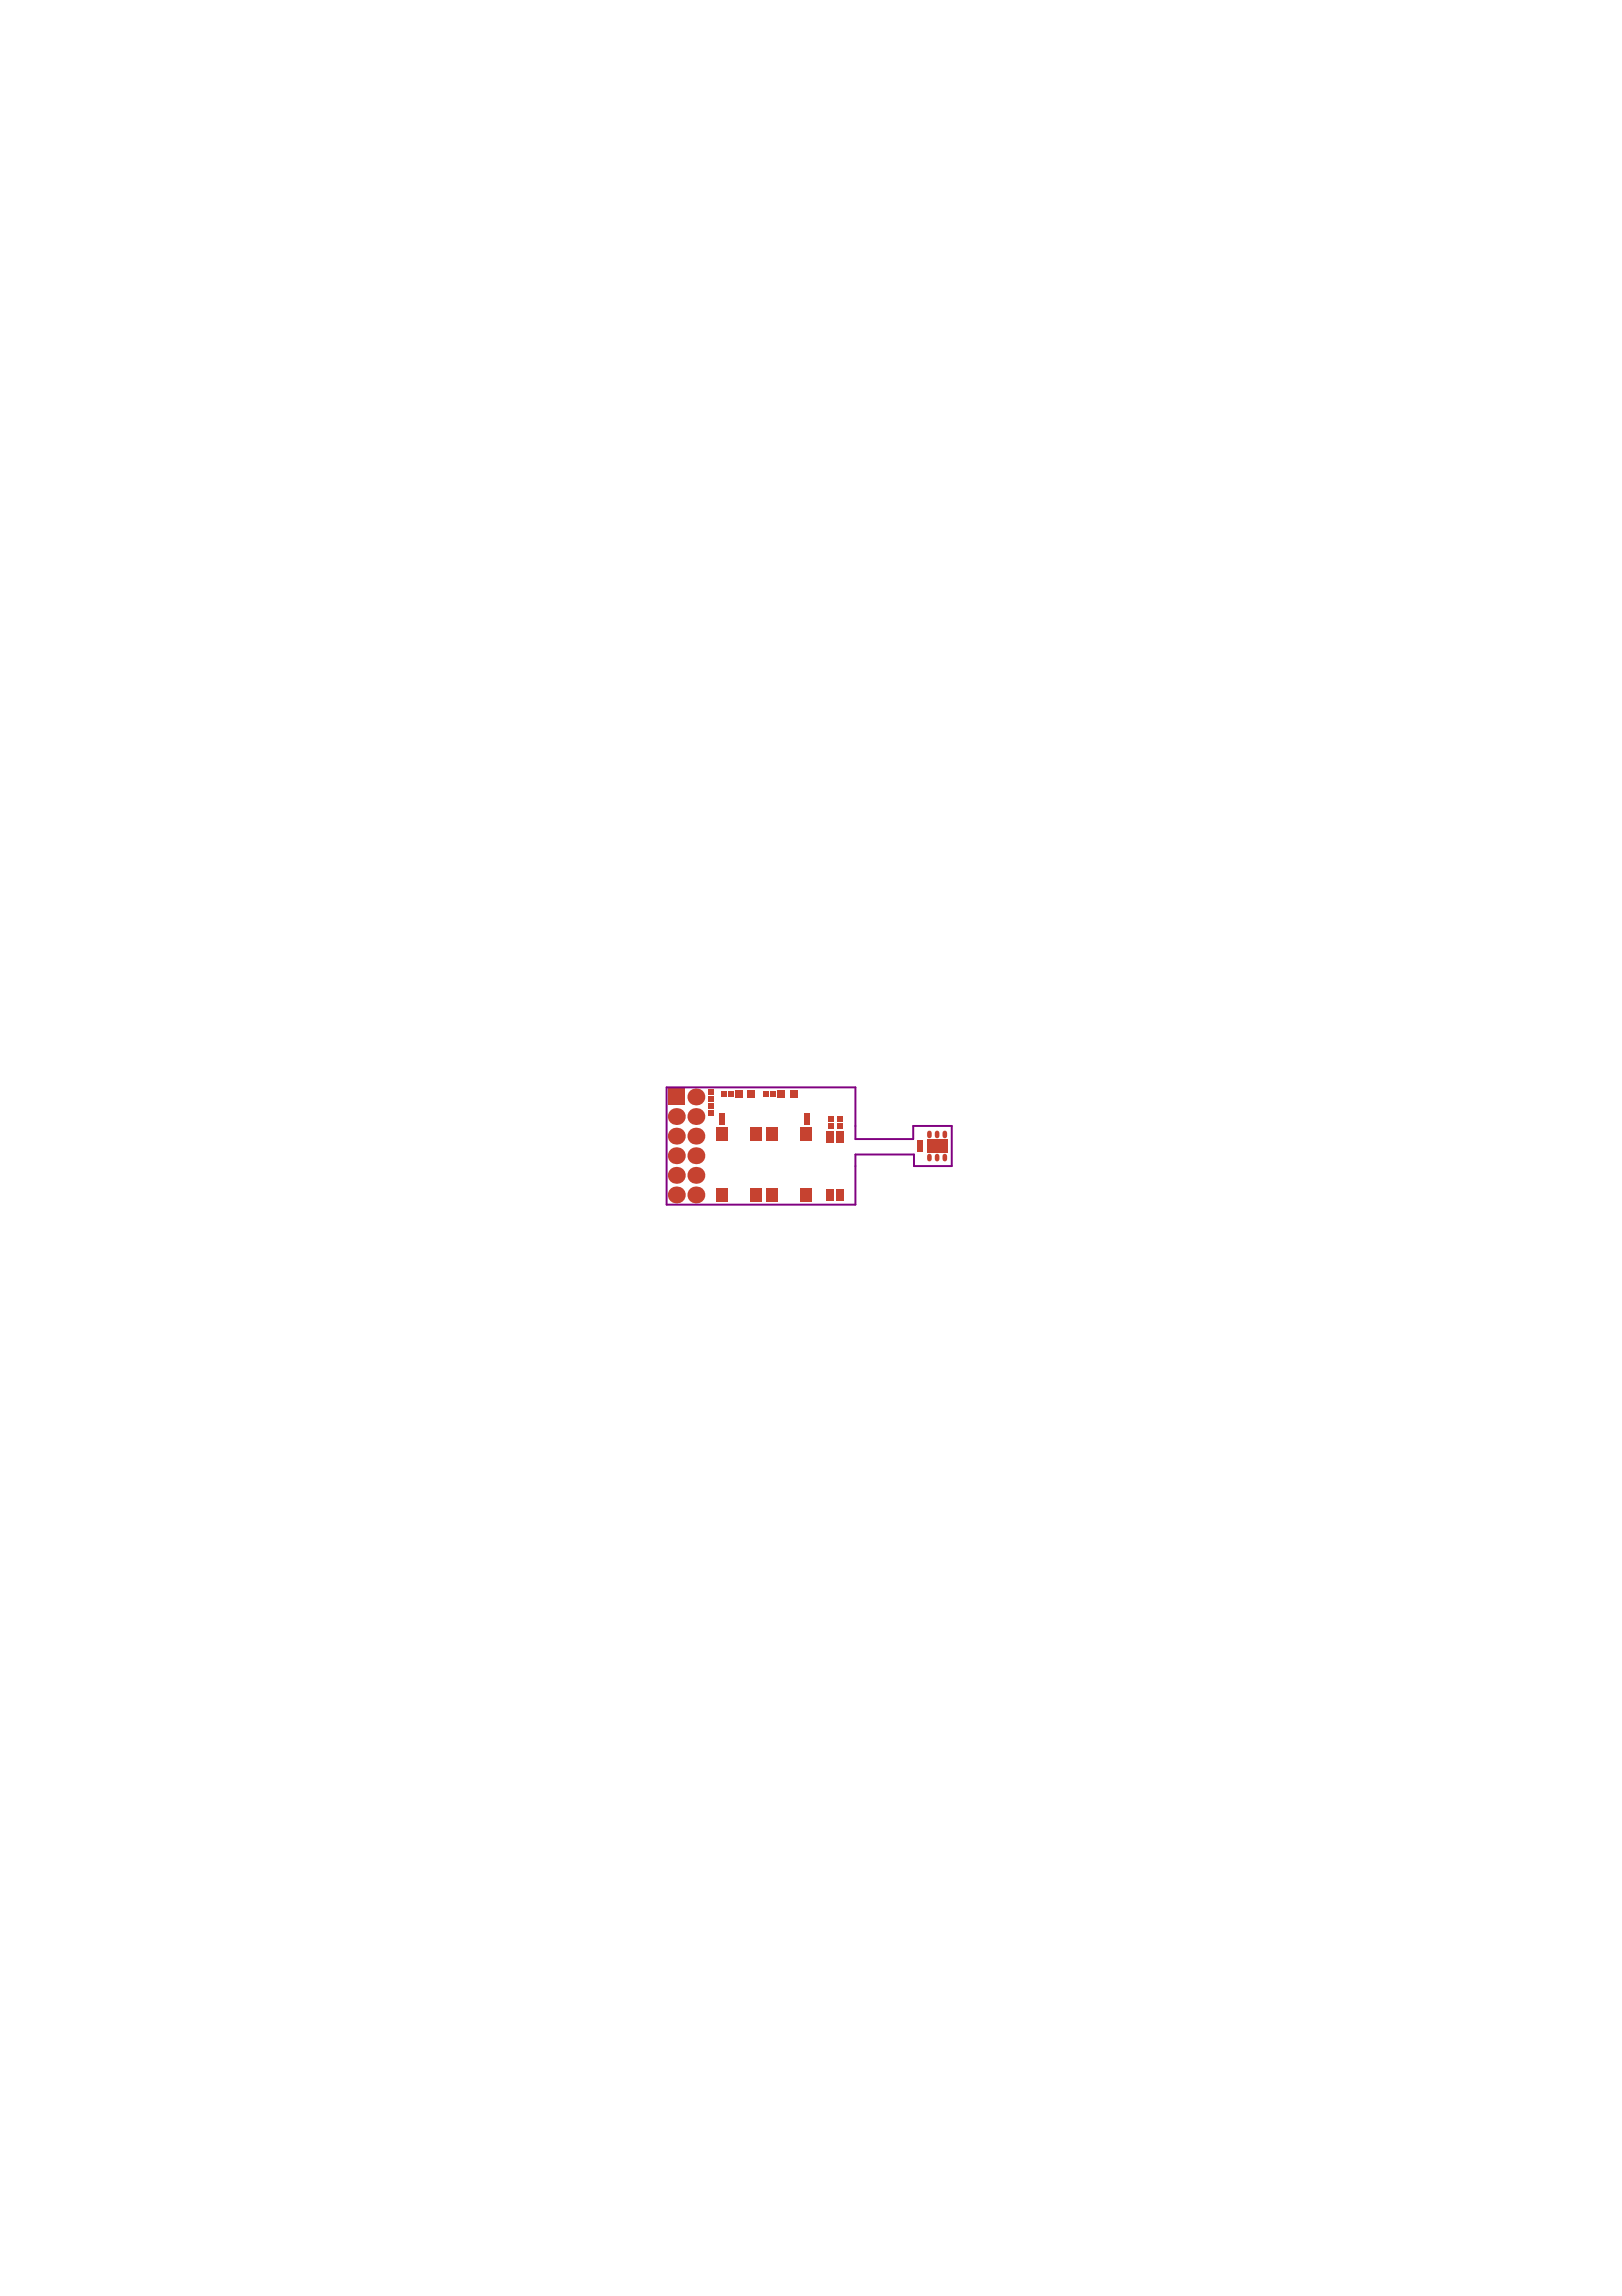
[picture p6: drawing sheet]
<svg xmlns="http://www.w3.org/2000/svg" width="210mm" height="297mm" viewBox="0 0 210 297" stroke-linecap="round" stroke-linejoin="round" font-family="sans-serif">
<g fill="#c64230">
<path d="M86.4 140.8h2.2v2.2h-2.2z" fill-rule="evenodd"/>
<path d="M118.7 148.3h.7v.7h-.7z" fill-rule="evenodd"/>
<path d="M118.7 147.5h.7v.7h-.7z" fill-rule="evenodd"/>
<path d="M95.1 141h1v1h-1z" fill-rule="evenodd"/>
<path d="M96.7 141h1v1h-1z" fill-rule="evenodd"/>
<path d="M100.6 141h1v1h-1z" fill-rule="evenodd"/>
<path d="M102.2 141h1v1h-1z" fill-rule="evenodd"/>
<path d="M91.7 141.8h.7v.6h-.7z" fill-rule="evenodd"/>
<path d="M91.7 140.9h.7v.6h-.7z" fill-rule="evenodd"/>
<path d="M91.7 142.8h.7v.6h-.7z" fill-rule="evenodd"/>
<path d="M91.7 143.7h.7v.6h-.7z" fill-rule="evenodd"/>
<path d="M107.1 145.4h.8v.6h-.8z" fill-rule="evenodd"/>
<path d="M107.1 144.5h.8v.6h-.8z" fill-rule="evenodd"/>
<path d="M108.3 145.4h.8v.6h-.8z" fill-rule="evenodd"/>
<path d="M108.3 144.5h.8v.6h-.8z" fill-rule="evenodd"/>
<path d="M104 144.9h.8v.6h-.8z" fill-rule="evenodd"/>
<path d="M104 144h.8v.6h-.8z" fill-rule="evenodd"/>
<path d="M93.1 144.9h.7v.6h-.7z" fill-rule="evenodd"/>
<path d="M93.1 144h.7v.6h-.7z" fill-rule="evenodd"/>
<path d="M94.3 141.1h.6v.7h-.6z" fill-rule="evenodd"/>
<path d="M93.4 141.1h.6v.7h-.6z" fill-rule="evenodd"/>
<path d="M99.8 141.1h.6v.7h-.6z" fill-rule="evenodd"/>
<path d="M98.9 141.1h.6v.7h-.6z" fill-rule="evenodd"/>
<path d="M108.3 146.3h.9v1.5h-.9z" fill-rule="evenodd"/>
<path d="M107 146.3h1v1.5h-1z" fill-rule="evenodd"/>
<path d="M107 153.9h1v1.5h-1z" fill-rule="evenodd"/>
<path d="M108.3 153.9h.9v1.5h-.9z" fill-rule="evenodd"/>
<path d="M99.1 153.8h1.5v1.7h-1.5z" fill-rule="evenodd"/>
<path d="M99.1 145.8h1.5v1.8h-1.5z" fill-rule="evenodd"/>
<path d="M103.6 153.8h1.5v1.7h-1.5z" fill-rule="evenodd"/>
<path d="M103.6 145.8h1.5v1.8h-1.5z" fill-rule="evenodd"/>
<path d="M97.1 145.8h1.5v1.8h-1.5z" fill-rule="evenodd"/>
<path d="M97.1 153.8h1.5v1.7h-1.5z" fill-rule="evenodd"/>
<path d="M92.6 145.8h1.5v1.8h-1.5z" fill-rule="evenodd"/>
<path d="M92.6 153.8h1.5v1.7h-1.5z" fill-rule="evenodd"/>
<path d="M120 147.4h2.6v1.7h-2.6z" fill-rule="evenodd"/>
</g>
<g fill="#c64230">
<circle cx="87.5" cy="154.6" r="1.1"/>
<circle cx="87.5" cy="152.1" r="1.1"/>
<circle cx="87.5" cy="149.5" r="1.1"/>
<circle cx="87.5" cy="144.4" r="1.1"/>
<circle cx="87.5" cy="147" r="1.1"/>
<circle cx="90.1" cy="152.1" r="1.1"/>
<circle cx="90.1" cy="149.5" r="1.1"/>
<circle cx="90.1" cy="144.4" r="1.1"/>
<circle cx="90.1" cy="141.9" r="1.1"/>
<circle cx="90.1" cy="154.6" r="1.1"/>
<circle cx="90.1" cy="147" r="1.1"/>
</g>
<path d="M120.3 146.6v.4M120.3 149.6v.4M121.3 146.6v.4M121.3 149.6v.4M122.3 146.6v.4M122.3 149.6v.4" fill="none" stroke="#c64230" stroke-width=".6"/>
<path d="M86.3 140.7h24.4v6.7h7.5v-1.7h5v5.2h-4.9v-1.5h-7.6v6.4h-24.4z" fill="none" stroke="#800080" stroke-width=".25"/>
</svg>
